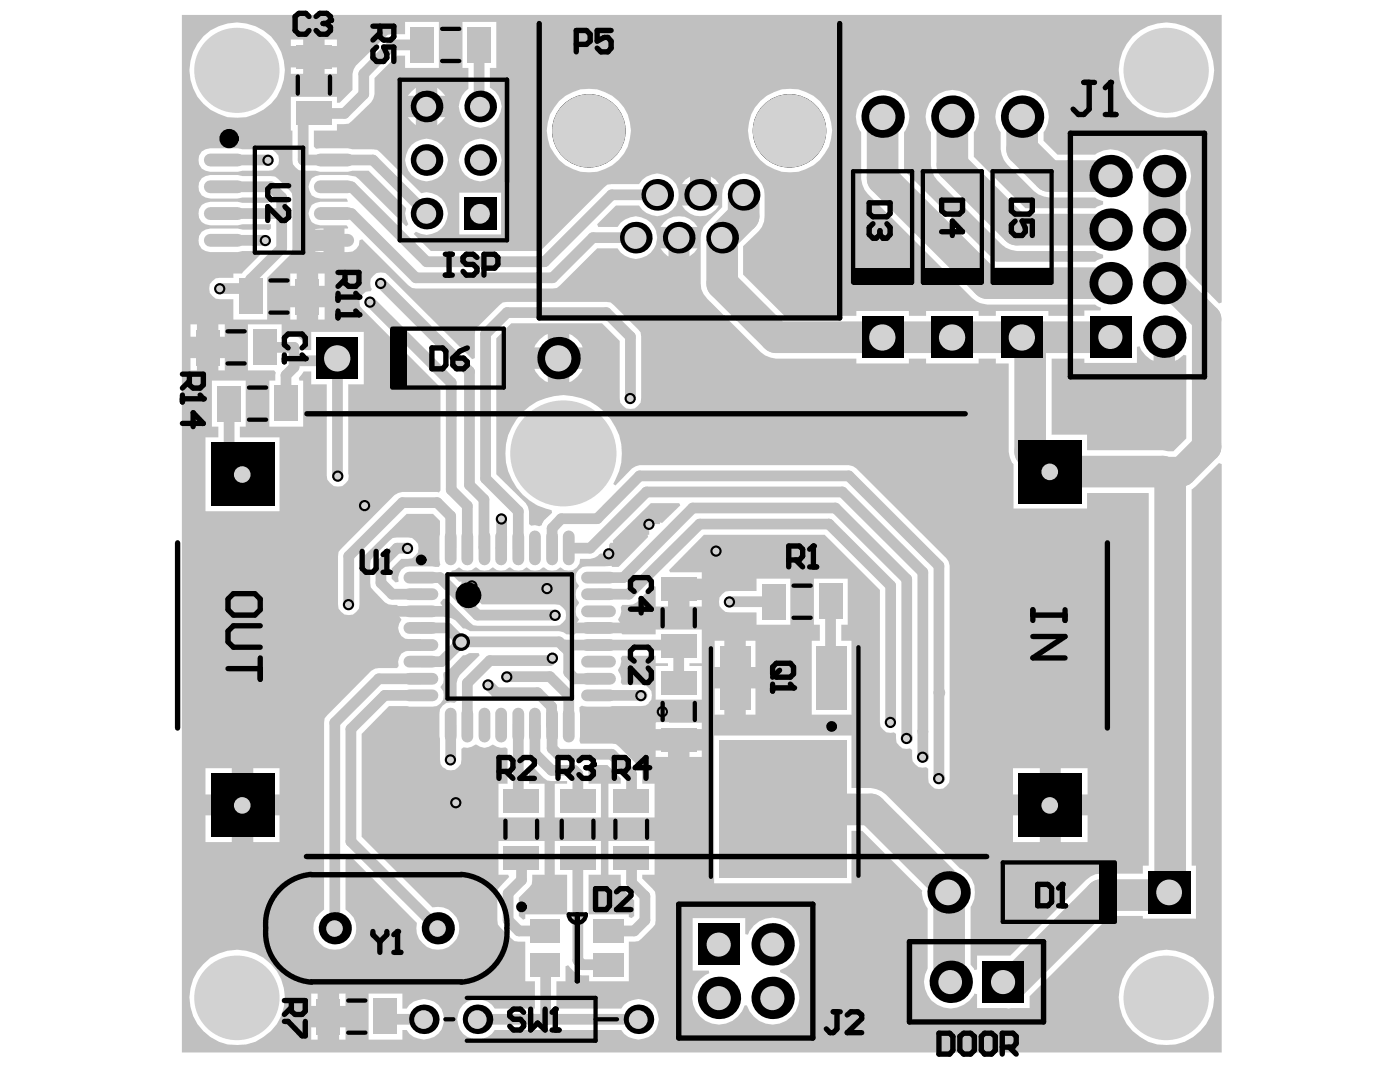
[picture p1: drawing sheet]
<svg xmlns="http://www.w3.org/2000/svg" width="269mm" height="206mm" viewBox="0 0 269 206" stroke-linecap="round" stroke-linejoin="round" font-family="sans-serif">
<g fill="#c0c0c0">
<path d="M86.7 109.6l.7-.1 .7-.5a2.29 2.29 0 0 0 3.2 0h.2a2.37 2.37 0 0 0 3.2 0 2.24 2.24 0 0 0 3.1 0h.2a2.37 2.37 0 0 0 3.2 0 2.24 2.24 0 0 0 3.1 0h.2a2.37 2.37 0 0 0 3.2 0 2.15 2.15 0 0 0 2.4 .4 2.15 2.15 0 0 0 1.3-2.1h1.9l.8-.2 .8-.4v.1v-.2l.4-.3h1.6v-1.7l.3-.4h.6l-.1-.4 7.3-7.2h5.4l.2 .4-3.5 3.4-.4-.1v.3h-2v2.1h-.4l.2 .4-5.7 5.7h-1.3l-.1-.2-4.7 .1a2.2 2.2 0 0 0-2.1 1.4 2.2 2.2 0 0 0 .6 2.4 2.23 2.23 0 0 0 0 3.1v.2a2.36 2.36 0 0 0 0 3.2l-.6 .7-.2 .9 .2 .8-.3 .4h-1.5l-.6-.4-.9-.2h-17.1l-.9-.5h-.4l-1.4-1.6-.8-.4-1.3-.2-.3-.4 .2-.7-.2-.8-.5-.8v-.2l.5-.6 .5-.1 5.3 5.2 .8 .1h14.9a2.06 2.06 0 0 0 2.1-2.1 2.06 2.06 0 0 0-2.1-2.1h-14.1l-1.1-1.1 .1-.4h-.5l-.3-.4v-1.7h-1.7l-.4-.3v-.5l-.4 .1-1.7-1.6z"/>
<path d="M201.9 68.9h6.3v.8h10.1v-3.1l.5-.1a4.9 4.9 0 0 0 2.7 2.8v-4.7h4.1v4.7l.5-.2 1.2-1 .5 .1v16l-2.5 2.4h-1l-1.1-.2h-14.5v-2.9h-6.8z"/>
<path d="M34.9 2.9h199.7v55.2l-.5 .2-6-6.2-.4-.7v-4.3a4.8 4.8 0 0 0 0-6v-4.3a5.1 5.1 0 0 0-1.9-7.6 5.1 5.1 0 0 0-7.2 3.2h-.4a5.1 5.1 0 0 0-7.9-2.7h-7.2l-2.7-2.7v-1.6a5.1 5.1 0 0 0-.7-6.8 5.1 5.1 0 0 0-6.9 0 5.1 5.1 0 0 0-.7 6.8v3.3l.2 1 .5 1 .6 .8 5.1 5.2 .8 .6 1.1 .4 1 .2h8.9l.4 .3 1.1 .4v.7l-1.1 .4-.4 .3h-13.4l-9.9-9.9v-4.7a5.1 5.1 0 0 0-.7-6.8 5.1 5.1 0 0 0-6.9 0 5.1 5.1 0 0 0-.7 6.8v6.4l.2 1 .5 1 .6 .8 12.3 12.4 .9 .6 1 .4 1 .2h15.1l.4 .3 1.1 .4v.6l-1.1 .4-.4 .4h-19.1l-17.6-17.6v-7.3a5.1 5.1 0 0 0-.7-6.8 5.1 5.1 0 0 0-6.8 0 5.1 5.1 0 0 0-.7 6.8v8.9l.2 1.1 .4 1 .6 .8 20.1 20a4.5 4.5 0 0 0 2.9 1.3h20.7l1.1 .6-.1 .5h-3.1v1h-6.9v-.9h-10.1v.9h-3.3v-.9h-10.1v.9h-3.3v-.9h-10.1v.9h-13.8l-7.9-7.9v-5.4l3-2.9 .6-.8 .4-1.1 .1-1v-4.1a4.1 4.1 0 0 0-4.1-4.1 4.1 4.1 0 0 0-4 4.1v2.4l-2.9 3a4.1 4.1 0 0 0-1.3 2.8v8.9l.1 1 .5 .9 .7 .9 10.3 10.3 .8 .6 1 .5 1.1 .2h15.4v.9h10.1v-.9h3.3v.9h10.1v-.9h3.3v.9h2.5v16.9l.2 1.1 .4 1 .3 .3v8.5h14.1v-2.9h11.9v71.5h-1.2v1.6h-8l-1 .1-1 .4-.9 .7-14.5 14.5h-6.4v2.7l-.5 .1-.7-1.1v-11.1a5 5 0 0 0-2.1-7.4l-14.2-14.2-.8-.6-1.1-.4-1-.2h-3.7v-10.1h-26.4v28.4h26.4v-10.1h2.1l11.5 11.5a4.6 4.6 0 0 0 1 3.4v11.4a5.1 5.1 0 0 0 1.9 7.2 5.1 5.1 0 0 0 7.1-2.2l.5 .1v2.7l6.1 .1 4-.1v-2.3l15.5-15.4h6.2v.5h10.2v-10.2h-.8v-72.3l.8-.6 4.5-4.4 .5 .2v113h-199.7zM62.3 7.6v1.2h2.4v-1.2zM55.8 7.6v1.2h2.4v-1.2zM55.8 18.6v6.5h.3v5.6a2.11 2.11 0 0 0 2.1 2.1h2.4l.9 .2h5.3l.9-.2h3.1l7.2 7.2-.2 1 .2 1 .4 1.1-.4 .4-9.7-9.6-1.5-.3h-5.3a2.12 2.12 0 0 0-2.3 2.3 2.12 2.12 0 0 0 2.3 2.2h5.1l.2 .4v.2h-5.3a2.12 2.12 0 0 0-2.3 2.3 2.12 2.12 0 0 0 2.3 2.3h5.1l.3 .4-.1 .2h-.7v4.5a2.25 2.25 0 0 0 2.9-2.3l.5-.2 8.9 8.9 .7 .5 .7 .1h26.3l.8-.1 7.8-7.6h3.9a4.1 4.1 0 0 0 6.1 1.1 4.1 4.1 0 0 0 0-6.3 4.1 4.1 0 0 0-6.1 1.1h-3.7l-.2-.5 3.6-3.6h4.4a4.1 4.1 0 0 0 6.2 1 4.1 4.1 0 0 0 0-6.2 4.1 4.1 0 0 0-6.2 1.1l-6.1 .1-12.9 12.7h-21l-3.3-3.3 .4-.4a4 4 0 0 0 6.1-2.9 4 4 0 0 0-5-4.5l-8.5-8.3-4.7-.1-.9-.2-6.1 .1-.4-.4v-3.1h4.4v-1.3l2.3-.1 .6-.5 3.7-3.6 .4-.7 .2-.8v-3.1l4.3-4.3h1.6v2.3h6.5v-8.8h-6.5v2.4l-3.3 .1-6.2 5.9-.4 .8-.2 .8v3.1l-2.5 2.4h-.5v-1.1zM62.3 12.9v1.3h2.4v-1.3zM55.8 12.9v1.3h2.4v-1.3zM84 16.8v1.6h1.5zM79 17.6l-.7 .8h1.5v-1.6zM214.8 13.5a9.2 9.2 0 0 0 18.4 0 9.2 9.2 0 0 0-18.4 0zM36.4 13.5a9.2 9.2 0 0 0 18.3 0 9.2 9.2 0 0 0-18.3 0zM84 22.5v1.5l1.5-1.5zM78.3 22.5l1.5 1.5v-1.5zM88.8 4.2v8.8h1.1v4.1a4.1 4.1 0 0 0-.7 6.2 4.1 4.1 0 0 0 6.2-.4 4.1 4.1 0 0 0-1.3-6.1v-3.8h1.2v-8.8zM38.7 29.1a2.28 2.28 0 0 0-.5 2.5 2.28 2.28 0 0 0 2.2 1.4h5.2l1-.2h4.9a2.06 2.06 0 0 0 2.1-2.1 2.06 2.06 0 0 0-2.1-2h-4.9l-1-.2h-5.2l-.9 .2zM146 19.4a8 8 0 0 0 .8 12.1 8 8 0 0 0 11.8-2.4 8 8 0 0 0-3.9-11.4 7.8 7.8 0 0 0-8.7 1.7zM107.3 19.4a8 8 0 0 0 .5 11.7 8 8 0 0 0 11.6-1.2 8 8 0 0 0-1.9-11.5 8.1 8.1 0 0 0-10.2 1zM88.1 30.7a4.1 4.1 0 0 0 8.2 0 4.1 4.1 0 0 0-8.2 0zM77.8 30.7a4.1 4.1 0 0 0 8.2 0 4.1 4.1 0 0 0-8.2 0zM136.5 33.8v1.6h1.5l-.6-.9zM131.6 34.5l-.7 .9h1.6v-1.6zM38.7 34.2a2.28 2.28 0 0 0-.5 2.5 2.28 2.28 0 0 0 2.2 1.4h5.2l1-.2h4.6l.5 .5-.2 .5h-4.9l-1-.2h-5.2a2.26 2.26 0 0 0-2.3 2.3 2.26 2.26 0 0 0 2.3 2.3h5.2l1-.2h5.4v.8l-.4 .3-5-.1-1-.2h-5.2a2.26 2.26 0 0 0-2.3 2.2 2.26 2.26 0 0 0 2.3 2.3h5.2l1-.2h3.4l.2 .5-3.7 3.8h-1.7v.8h-2.6a2.06 2.06 0 0 0-2 2.1 2.06 2.06 0 0 0 2 2.1h2.6v3.9h6.5v-8.1l4.7-4.8 .1-.8-.1-10.6-3.1-3.2-6.3-.1-1-.2h-5.2l-.9 .2zM130.9 39.5a4.1 4.1 0 0 0 7.1 0zM127.4 42.8l-.6 .8h7.1a4 4 0 0 0-6.5-.8zM60.5 44.1h1.6v-.2zM88.2 37v8h8v-8zM60.5 48.2l1.6 .2v-.2zM132.4 47.7v1.5l.9-.7 .6-.8zM126.8 47.7l.6 .8 1 .7v-1.5zM61.1 52.5v2.4h1.2v-2.4zM55.7 52.5v2.4h1.3v-2.4zM71.7 52.9a2.08 2.08 0 0 0-.3 2.6l-.3 .4a2 2 0 0 0-2 1.2 2 2 0 0 0 .5 2.3l15 15v19.7l-.3 .5-.3-.1h-6.7l-.9 .2-.7 .4-10.2 10.3-.5 .6-.1 .8v9.2a2.06 2.06 0 0 0 2.1 2.1 2.06 2.06 0 0 0 2-2.1v-8.4l9.1-8.9h5l1.4 1.3-.1 7.4 .2 .9-.3 .5-1.3-.1-5.2 .1a2.43 2.43 0 0 0-1.3 2.8l-.6 .2-.7-.7v-1.9l1.9-1.9h1.2a2.06 2.06 0 0 0 2.1-2 2.06 2.06 0 0 0-2.1-2.1l-2.9 .1-4.2 4.2-.1 .8 .1 4.5 2.7 2.8 .7 .4 1.6 .1 .3 .5a2.37 2.37 0 0 0 .6 2.4 2.2 2.2 0 0 0-.5 2.4 2.2 2.2 0 0 0 2 1.3h2.3v2.2h-2.3l-.8 .2a2.29 2.29 0 0 0-1.3 2.8l-.3 .4h-3.5l-.7 .1-.7 .4-9 9.1-.1 .9v35.8a4.1 4.1 0 0 0-1.1 6.3 4.1 4.1 0 0 0 6.4 0 4.1 4.1 0 0 0-1.2-6.3v-10.4l.6-.3 13.1 13.3-.1 1a4.1 4.1 0 0 0 4.5 4.1 4.1 4.1 0 0 0 3.7-4.8 4.1 4.1 0 0 0-5.1-3.3l-13.6-13.5v-19.8l5.3-5.3 8.3 .1a2.2 2.2 0 0 0 2.1-1.4 2.2 2.2 0 0 0-.5-2.4l.5-.7 .1-2.1 1-.5 2.7-2.8h.4l.8-.4h1.8l.2 .4-3.8 3.8-.4 .7-.2 .9v3.5l-.4 .3-.8-.1a2.11 2.11 0 0 0-2.1 2.1l.2 9.7a2.1 2.1 0 0 0 2.3 1.2 2.1 2.1 0 0 0 1.7-2v-2.1l.4-.3 .7 .1 1.8-.6a2.37 2.37 0 0 0 3.2 0l.7 .4 .8 .2 .8-.1 .5 .3v6.7h-1.8v6.5h8.9v-6.5h-3v-3.3l.5-.2 2.3 2.3 .7 .6 3.8 .1v.5h-2.4v6.5h8.9v-6.5h-2.4l-.1-2.7-.3-.4 .2-.5h3.8l2.6 2.6v1h-2.4v6.5h8.9v-6.5h-2.4l-.1-2.7-.5-.6-4.4-4.3-6.8-.1-.2-.5 .1-.9-.1-5.6 .5-.3 .9 .2 10.4-.1a2.06 2.06 0 0 0 1.9-1.3 2.06 2.06 0 0 0-.4-2.2l-.7-.5-.8-.1h-3.6l-.3-.4 .1-.8-.2-.8-.4-.7 .6-1.8-.1-.7 .3-.4h6.4v1.5h2.4v.5h-2.4v6.4h8.9v-6.4h-2.4v-.5h2.4v-6.5h-8.9v.9h-6.4l-.3-.4 .1-.8-.1-.9-.5-.7a3.2 3.2 0 0 0 .5-2.4l.3-.5 2.1-.1 .7-.4 3.1-3.2 .5 .3v3.8h2.4v-3.3h2v-2.1h4.5v-1.2h-6.1l-.2-.4 6.7-6.8h23.1l10.7 10.6v25.4l.1 .8a1.99 1.99 0 0 0 2.5 1.1l.4 .3v.8a2.08 2.08 0 0 0 2.7 2l.4 .3v1.3a2.08 2.08 0 0 0 2.7 2l.4 .3v1.9a2.06 2.06 0 0 0 2.1 2 2.06 2.06 0 0 0 2-2.2v-40.7l-.2-.8-.4-.6-17.3-17.3-.6-.4-.8-.2h-40.2l-1.4 .6-3.2 3.3-.4-.3 .4-.8a11.2 11.2 0 0 0-4.4-14.7 11.2 11.2 0 0 0-15 3.6 11.2 11.2 0 0 0 2.9 15.1l1.4 .9 2.8 1 .1 .5-1.5 1.4-.4 .9-.6 .2-.8-.2-.7 .1-.4-.3v-2.4l-.2-.9-.4-.7-5.7-5.5v-26.1l2.9-2.9h17.4l3.4 3.4v11a2.06 2.06 0 0 0 2.1 2 2.06 2.06 0 0 0 2-2v-11.9l-.1-.8-5.8-5.7-.8-.1h-19l-.9 .1-5.2 5.2-.1 5.5-.5 .2-16.1-16.1-.6-.5-.9-.1-.8 .1zM61.1 59v2.4h1.2v-2.4zM55.7 59v2.4h1.3v-2.4zM41.9 62.3v2.3h1.3v-2.3zM36.6 62.3v2.3h1.2v-2.3zM109.3 64.1v2.6h2.6a4.7 4.7 0 0 0-2.6-2.6zM103.6 65.2l-.8 1-.2 .5h2.6v-2.6l-.5 .2zM41.9 68.8v2.3h1.3v-2.3zM36.6 68.8v2.3h1.2v-2.3zM109.3 70.8v2.6a4.7 4.7 0 0 0 2.6-2.6zM102.6 70.8a4.7 4.7 0 0 0 2.6 2.6v-2.6zM47.6 62.3v8.8h5l.4 .4-.1 1.6h-1.2v8.8h6.5v-8.8h-.7l-.1-.5 .9-1.3h1.5v2.5h2.9v17.5a2.15 2.15 0 0 0 1.7 2.1 2.15 2.15 0 0 0 2.5-1.2l.1-.8-.1-.5v-17.1h2.9v-10.1h-10v3.5h-1.3a2.05 2.05 0 0 0-2-2.6h-2.4v-2.3zM40.7 73.1v8.8h1.2v2.1h-2.4v14.2h14.2v-14.2h-7.6v-2.1h1.1v-8.8zM132.4 115.2v1.3h2.4v-1.3zM138.7 114.1a2 2 0 0 0-.5 2.2 2 2 0 0 0 1.9 1.3h5.2v2.4h6.5v-8.9h-6.5v2.4h-5.2l-.8 .1zM143.2 123v5.1h1.9v-5.1zM137.2 123v5.1h1.9v-5.1zM156.3 111.1v8.9h1.1v3h-1.5v14.2h7.6v-14.2h-2v-3h1.3v-8.9zM143.2 132.2v5h1.9v-5zM137.2 132.2v5h1.9v-5zM125.9 138.8v1.2h8.9v-1.2h-6.3v-.1h-2.5zM132.4 144.1v1.2h2.4v-1.2zM125.9 144.1v1.2h2.4v-1.2zM203.7 147.5v5h5.1v-5zM194.5 147.5v5h5.2v-5zM48.6 147.5v5h5.1v-5zM39.5 147.5v5h5v-5zM203.7 156.5v5.2h5.1v-5.2zM194.5 156.5v5.2h5.2v-5.2zM48.6 156.5v5.2h5.1v-5.2zM39.5 156.5v5.2h5v-5.2zM95.7 161.5v6.5h1.9l.2 .4-2.2 2.3-.1 .9 .1 5.9 3.2 3.2 2.1 .1v7.6h1.8v5.3h-7.7a3.9 3.9 0 0 0-5.9-.9 3.9 3.9 0 0 0 0 5.9 3.9 3.9 0 0 0 5.9-.9h24.3a3.9 3.9 0 0 0 5.9 .9 3.9 3.9 0 0 0 0-5.9 3.9 3.9 0 0 0-5.9 .9h-12.5v-5.3h1.8v-2.9l.5-.2 1.9 1.9 2.1 .1v1.1h7.6v-7.6l1.9-.1 3.2-3.2 .1-.8-.1-5.5-2.5-2.5v-.7h2.4v-6.5h-8.9v6.5h2.4l.1 2.3 2.5 2.6v3l-.5 .4-.6-.2v-.5h-7.6l-.1-.1v-7.5h2.4v-6.5h-8.9v6.5h2.4v7.3l-.3 .3h-7.7v.8l-.5 .2-.8-.7v-3.5l2.5-2.6 .1-1.8h2.4v-6.5zM133 176.3v10.1h3.1l.1 .5a5.1 5.1 0 0 0-1.5 8.5 5.1 5.1 0 0 0 8.3-2.4h.4a5.1 5.1 0 0 0 8.5 2.2 5.1 5.1 0 0 0-2.1-8.5v-.4a5.1 5.1 0 0 0 2.3-8.4 5.1 5.1 0 0 0-8.5 1.6l-.5-.1v-3.1zM65.1 190.8v2.3h1.2v-2.3zM59.8 190.8v2.3h1.2v-2.3zM70.8 190.8v8.8h6.5v-1.8h.8a3.9 3.9 0 0 0 5.8 .9 3.9 3.9 0 0 0 0-5.9 3.9 3.9 0 0 0-5.8 .9h-.8v-2.9zM65.1 197.3v2.3h1.2v-2.3zM59.8 197.3v2.3h1.2v-2.3zM214.8 191.5a9.2 9.2 0 0 0 18.4 0 9.2 9.2 0 0 0-18.4 0zM36.4 191.5a9.2 9.2 0 0 0 18.3 0 9.2 9.2 0 0 0-18.3 0z"/>
</g>
<path d="M51.8 66.7h4.7M54.9 72v5.5M44 89.5l1.5 1.6M64.8 91.3l.1 .1" fill="none" stroke="#c0c0c0" stroke-width="2.1"/>
<circle cx="88.6" cy="123.2" r="1.03" fill="#c0c0c0"/>
<path d="M85.8 117.4l.2 .1M92.9 105.1l.1 .2M96.3 105.1l-.1 .2M109.2 105.3h4.1M88.6 123.2l-3.8 3.8M93.8 131.5l1.5 1.5M105.9 139.2h.1v4.5M106.1 126.3l-.5 .5M110.3 130.3h4.6M110.2 147.9l.8 .7M97.6 171.6v5.1M104.8 195.4l.3 .3" fill="none" stroke="#c0c0c0" stroke-width="2.1"/>
<circle cx="123.1" cy="133.5" r="1.03" fill="#c0c0c0"/>
<path d="M130.1 123.9l.2 .2M159.5 129.9l.2 .2" fill="none" stroke="#c0c0c0" stroke-width="2.1"/>
<circle cx="180.3" cy="149.5" r="1.03" fill="#c0c0c0"/>
<path d="M177.2 140.4v.1" fill="none" stroke="#c0c0c0" stroke-width="2.1"/>
<circle cx="180.3" cy="133" r="1.03" fill="#c0c0c0"/>
<g fill="none" stroke="#c0c0c0" stroke-width="2.1">
<path d="M52 35.9l2.1 2v9.8M48.1 53.6v3.3l-1.5-1.5M56.5 66.7v3.8l-1.6 1.5M97.4 60l-4.2 4.1M121.1 64.6v11.9M86.5 99.1v6.2M86.6 94l3.1 3.1v8.2M92.9 95.9v9.2M96.3 99.6v4.5M73.1 108.3v3.6M106 101.4v3.9M85.9 120.6l2.7 2.6"/>
<path d="M86.5 139.2v6.7M89.7 131.2v8M102.7 139.2v5.5l3.2 3.2M103.2 133l2.7 2.7v3.5M109.2 133.5v5.7M114.9 120.6h-5.1l-.1 .1M119.9 120.6l.1 .1M130.3 124.1v7.1M121.8 153.3l-.5 .5M177.2 140.5v4.8M121.3 164.7v4.8M80.7 195l.7 .7"/>
<path d="M104.8 185.2v10.2M111 184.4l.8 .8"/>
</g>
<path d="M169.5 22.4v11.9" fill="none" stroke="#c0c0c0" stroke-width="6.1"/>
<circle cx="177.2" cy="145.3" r="1.03" fill="#c0c0c0"/>
<g fill="none" stroke="#c0c0c0" stroke-width="2.1">
<path d="M69.8 14.2v3.9M75.3 8.6h5.8M44 35.9h8M92 20.2l.2 .2M44 41h9.6M44 77.5v12M50.8 65.7l1 1M64.8 69.3v22M86.6 73.5v20.5M90.1 71.3v21.8M93.2 64.1v27.8M97.4 60h19"/>
<path d="M77.3 96.5h6.7l2.5 2.6M114.7 99.6h-6.9l-1.8 1.8M133 97.5h27.4M75.2 117.2l.2 .2h10.4M75.3 114.1h5.6M78.3 105.3h-2.1l-3.1 3M80.9 110.9h3.6M114.9 114.1h5.8M114.9 110.9h4.8M134.3 100.6h24.9M140.1 115.5h8.5M159.5 115.5v14.4"/>
<path d="M171 112.4v26.3M177.2 109.9v30.5M180.3 108.6v40.9M64.3 138.8v39.4M72.7 130.3h8.2M73.9 133.5h7M80.9 127h3.9M97.4 129.9h8.2l3.6 3.6M107.3 123.2l1.9 1.9M114.9 133.5h8.2M114.9 123.9h-6.5l-.2 .2M105.9 147.9h4.3"/>
<path d="M111 148.6v5.2M117.4 144.8l3.9 3.8v5.2M111 164.7v19.7M123.8 172.1v4.6M74.5 195.7h6.9M105.1 195.7h17.5"/>
</g>
<circle cx="174.1" cy="141.7" r="1.03" fill="#c0c0c0"/>
<path d="M142.8 37.4v4.1l-4.1 4.1v8.9l10.3 10.2h64.2M169.5 34.3l20.1 20.1h23.7M182.9 22.4v9.4l12.3 12.3h18.1M196.3 22.4v6.3l5.1 5.1h11.9M223.6 33.8v20.6h1.2M197.8 64.7v22l3.9 3.9h21.5l1.5 1.4v79.1l-.6 .8h-12.7l-17.7 17.6M150.3 155.4h16.9l15 15v17.9l.4 .2" fill="none" stroke="#c0c0c0" stroke-width="6.1"/>
<g fill="none" stroke="#c0c0c0" stroke-width="2.1">
<path d="M69.8 18.1l-3.7 3.7h-6.7l-1.2 1.2v7.7h13.4l10.3 10.3M75.3 8.6l-5.5 5.6M92 8.6v11.6M44 30.7h7.5M63.2 35.9h4.3l14.4 14.4h22.7l12.8-12.9h8.8M42.2 55.4h4.4M44 46.1h7M54.1 47.7l-6 5.9M63.2 41h4.3l12.3 12.3h26.3l7.7-7.7h8.3M71.1 58l15.5 15.5M73.1 54.4l17 16.9M56.7 69.3h8.1"/>
<path d="M116.4 60l4.7 4.6M77.3 96.5l-10.3 10.3v9.2M90.1 93.1l2.8 2.8M93.2 91.9l6.3 6.3v7.1M114.7 99.6l8.1-8.2h40.2l17.3 17.2M133 97.5l-13.3 13.4M160.4 97.5l13.7 13.7v30.5M73.1 111.9l2.2 2.2M84.5 110.9l7.2 7.2h14.9M113.3 105.3l10.8-10.8h37.6l15.5 15.4M134.3 100.6l-13.6 13.5M159.2 100.6l11.8 11.8"/>
<path d="M72.7 130.3l-8.4 8.5M73.9 133.5l-6.5 6.5v21.6l16.7 16.6M80.9 120.6h5M88.6 123.2h18.7M95.3 133h7.9M99.5 139.2v14l.6 .6M105.6 126.8h-11.5l-4.4 4.4M109.2 125.1v4l1.1 1.2M114.9 120.6h5M114.9 123.9h15.2M106 143.7l1.1 1.1h10.3M97.6 176.7l2 2h5.2"/>
<path d="M100.1 164.7v4.3l-2.5 2.6M121.3 169.5l2.5 2.6M123.8 176.7l-2 2h-4.9M74 195.2l.5 .5M91.7 195.7h13.4M111.8 185.2h5.1"/>
</g>
<path d="M224.8 54.4l6.9 6.9v24.5l-4.7 4.8h-3.8" fill="none" stroke="#c0c0c0" stroke-width="5.7"/>
<circle cx="124.6" cy="100.7" r="1.08" fill="#000"/>
<circle cx="124.6" cy="100.7" r=".67" fill="#d2d2d2"/>
<circle cx="50.9" cy="46.2" r="1.08" fill="#000"/>
<circle cx="50.9" cy="46.2" r=".67" fill="#d2d2d2"/>
<circle cx="121" cy="76.5" r="1.08" fill="#000"/>
<circle cx="121" cy="76.5" r=".67" fill="#d2d2d2"/>
<circle cx="96.3" cy="99.6" r="1.08" fill="#000"/>
<circle cx="96.3" cy="99.6" r=".67" fill="#d2d2d2"/>
<circle cx="174.1" cy="141.8" r="1.08" fill="#000"/>
<circle cx="174.1" cy="141.8" r=".67" fill="#d2d2d2"/>
<circle cx="177.1" cy="145.4" r="1.08" fill="#000"/>
<circle cx="177.1" cy="145.4" r=".67" fill="#d2d2d2"/>
<circle cx="180.2" cy="149.5" r="1.08" fill="#000"/>
<circle cx="180.2" cy="149.5" r=".67" fill="#d2d2d2"/>
<circle cx="171" cy="138.7" r="1.08" fill="#000"/>
<circle cx="171" cy="138.7" r=".67" fill="#d2d2d2"/>
<circle cx="140.1" cy="115.6" r="1.08" fill="#000"/>
<circle cx="140.1" cy="115.6" r=".67" fill="#d2d2d2"/>
<circle cx="42.2" cy="55.4" r="1.08" fill="#000"/>
<circle cx="42.2" cy="55.4" r=".67" fill="#d2d2d2"/>
<circle cx="64.9" cy="91.4" r="1.08" fill="#000"/>
<circle cx="64.9" cy="91.4" r=".67" fill="#d2d2d2"/>
<circle cx="86.5" cy="145.9" r="1.08" fill="#000"/>
<circle cx="86.5" cy="145.9" r=".67" fill="#d2d2d2"/>
<circle cx="88.5" cy="123.3" r="1.7" fill="#000"/>
<circle cx="88.5" cy="123.3" r="1.08" fill="#d2d2d2"/>
<circle cx="123.1" cy="133.6" r="1.08" fill="#000"/>
<circle cx="123.1" cy="133.6" r=".67" fill="#d2d2d2"/>
<circle cx="116.9" cy="106.3" r="1.08" fill="#000"/>
<circle cx="116.9" cy="106.3" r=".67" fill="#d2d2d2"/>
<circle cx="106.6" cy="118.2" r="1.08" fill="#000"/>
<circle cx="106.6" cy="118.2" r=".67" fill="#d2d2d2"/>
<circle cx="66.9" cy="116.1" r="1.08" fill="#000"/>
<circle cx="66.9" cy="116.1" r=".67" fill="#d2d2d2"/>
<circle cx="78.2" cy="105.3" r="1.08" fill="#000"/>
<circle cx="78.2" cy="105.3" r=".67" fill="#d2d2d2"/>
<circle cx="51.5" cy="30.8" r="1.08" fill="#000"/>
<circle cx="51.5" cy="30.8" r=".67" fill="#d2d2d2"/>
<circle cx="71" cy="58" r="1.08" fill="#000"/>
<circle cx="71" cy="58" r=".67" fill="#d2d2d2"/>
<circle cx="73.1" cy="54.4" r="1.08" fill="#000"/>
<circle cx="73.1" cy="54.4" r=".67" fill="#d2d2d2"/>
<circle cx="106.1" cy="126.4" r="1.08" fill="#000"/>
<circle cx="106.1" cy="126.4" r=".67" fill="#d2d2d2"/>
<circle cx="93.7" cy="131.5" r="1.08" fill="#000"/>
<circle cx="93.7" cy="131.5" r=".67" fill="#d2d2d2"/>
<circle cx="97.3" cy="130" r="1.08" fill="#000"/>
<circle cx="97.3" cy="130" r=".67" fill="#d2d2d2"/>
<circle cx="70" cy="97.1" r="1.08" fill="#000"/>
<circle cx="70" cy="97.1" r=".67" fill="#d2d2d2"/>
<circle cx="87.5" cy="154.1" r="1.08" fill="#000"/>
<circle cx="87.5" cy="154.1" r=".67" fill="#d2d2d2"/>
<circle cx="137.5" cy="105.8" r="1.08" fill="#000"/>
<circle cx="137.5" cy="105.8" r=".67" fill="#d2d2d2"/>
<circle cx="127.2" cy="136.7" r="1.08" fill="#000"/>
<circle cx="127.2" cy="136.7" r=".67" fill="#d2d2d2"/>
<circle cx="105" cy="113" r="1.08" fill="#000"/>
<circle cx="105" cy="113" r=".67" fill="#d2d2d2"/>
<circle cx="90.6" cy="112.5" r="1.08" fill="#000"/>
<circle cx="90.6" cy="112.5" r=".67" fill="#d2d2d2"/>
<circle cx="151.6" cy="25.1" r="7" fill="#000"/>
<circle cx="151.6" cy="25.1" r="7" fill="#d2d2d2"/>
<circle cx="113.1" cy="25.1" r="7" fill="#000"/>
<circle cx="113.1" cy="25.1" r="7" fill="#d2d2d2"/>
<circle cx="45.5" cy="191.5" r="3.1" fill="#000"/>
<circle cx="45.5" cy="191.6" r="8.2" fill="#d2d2d2"/>
<path d="M40.5 85h12.1v12.1h-12.1z" fill-rule="evenodd" fill="#000"/>
<circle cx="46.5" cy="91.1" r="1.6" fill="#d2d2d2"/>
<circle cx="91.7" cy="195.7" r="2.83" fill="#000"/>
<circle cx="91.6" cy="195.8" r="1.8" fill="#d2d2d2"/>
<circle cx="81.4" cy="195.7" r="2.83" fill="#000"/>
<circle cx="81.3" cy="195.8" r="1.8" fill="#d2d2d2"/>
<circle cx="84.1" cy="178.2" r="3.1" fill="#000"/>
<circle cx="84" cy="178.3" r="1.6" fill="#d2d2d2"/>
<path d="M89.1 37.9h6.2v6.2h-6.2z" fill-rule="evenodd" fill="#000"/>
<circle cx="92.2" cy="41.1" r="1.9" fill="#d2d2d2"/>
<circle cx="92.2" cy="30.7" r="3" fill="#000"/>
<circle cx="92.2" cy="30.8" r="1.9" fill="#d2d2d2"/>
<circle cx="81.9" cy="30.7" r="3" fill="#000"/>
<circle cx="81.9" cy="30.8" r="1.9" fill="#d2d2d2"/>
<circle cx="81.9" cy="41" r="3" fill="#000"/>
<circle cx="81.9" cy="41.1" r="1.9" fill="#d2d2d2"/>
<circle cx="122.6" cy="195.7" r="2.83" fill="#000"/>
<circle cx="122.5" cy="195.8" r="1.8" fill="#d2d2d2"/>
<circle cx="107.2" cy="68.8" r="4.1" fill="#000"/>
<circle cx="107.2" cy="68.8" r="2.52" fill="#d2d2d2"/>
<circle cx="122.1" cy="45.6" r="3" fill="#000"/>
<circle cx="122" cy="45.7" r="2.11" fill="#d2d2d2"/>
<circle cx="138" cy="191.6" r="4.1" fill="#000"/>
<circle cx="138" cy="191.6" r="2.32" fill="#d2d2d2"/>
<circle cx="148.4" cy="191.6" r="4.1" fill="#000"/>
<circle cx="148.3" cy="191.6" r="2.32" fill="#d2d2d2"/>
<circle cx="134.4" cy="37.4" r="3" fill="#000"/>
<circle cx="134.4" cy="37.5" r="2.08" fill="#d2d2d2"/>
<circle cx="142.8" cy="37.4" r="3" fill="#000"/>
<circle cx="142.7" cy="37.5" r="2.08" fill="#d2d2d2"/>
<circle cx="138.7" cy="45.6" r="3" fill="#000"/>
<circle cx="138.5" cy="45.7" r="2.08" fill="#d2d2d2"/>
<circle cx="182.6" cy="188.5" r="4.1" fill="#000"/>
<circle cx="182.4" cy="188.6" r="2.29" fill="#d2d2d2"/>
<circle cx="182.1" cy="171.3" r="4.1" fill="#000"/>
<circle cx="182" cy="171.3" r="2.47" fill="#d2d2d2"/>
<path d="M165.5 60.7h8v8.1h-8z" fill-rule="evenodd" fill="#000"/>
<circle cx="169.4" cy="64.8" r="2.52" fill="#d2d2d2"/>
<path d="M178.8 60.7h8.1v8.1h-8.1z" fill-rule="evenodd" fill="#000"/>
<circle cx="182.8" cy="64.8" r="2.52" fill="#d2d2d2"/>
<circle cx="169.5" cy="22.4" r="4.1" fill="#000"/>
<circle cx="169.4" cy="22.4" r="2.52" fill="#d2d2d2"/>
<circle cx="182.9" cy="22.4" r="4.1" fill="#000"/>
<circle cx="182.8" cy="22.4" r="2.52" fill="#d2d2d2"/>
<path d="M195.5 84.5h12.3v12.1h-12.3z" fill-rule="evenodd" fill="#000"/>
<circle cx="201.6" cy="90.6" r="1.6" fill="#d2d2d2"/>
<path d="M209.2 60.6h8.1v8.1h-8.1z" fill-rule="evenodd" fill="#000"/>
<circle cx="213.2" cy="64.7" r="2.32" fill="#d2d2d2"/>
<circle cx="213.3" cy="44.1" r="4.1" fill="#000"/>
<circle cx="213.2" cy="44.1" r="2.32" fill="#d2d2d2"/>
<circle cx="213.3" cy="33.8" r="4.1" fill="#000"/>
<circle cx="213.2" cy="33.9" r="2.32" fill="#d2d2d2"/>
<path d="M40.5 148.5h12.1v12.2h-12.1z" fill-rule="evenodd" fill="#000"/>
<circle cx="46.5" cy="154.6" r="1.6" fill="#d2d2d2"/>
<circle cx="45.5" cy="13.5" r="3.1" fill="#000"/>
<circle cx="45.5" cy="13.5" r="8.2" fill="#d2d2d2"/>
<circle cx="92.2" cy="20.4" r="3" fill="#000"/>
<circle cx="92.2" cy="20.5" r="1.9" fill="#d2d2d2"/>
<circle cx="81.9" cy="20.4" r="3" fill="#000"/>
<circle cx="81.9" cy="20.5" r="1.9" fill="#d2d2d2"/>
<circle cx="108.2" cy="87.1" r="6.1" fill="#000"/>
<circle cx="108.2" cy="87.1" r="10.2" fill="#d2d2d2"/>
<path d="M134 177.3h8.1v8h-8.1z" fill-rule="evenodd" fill="#000"/>
<circle cx="138" cy="181.4" r="2.32" fill="#d2d2d2"/>
<circle cx="148.4" cy="181.3" r="4.1" fill="#000"/>
<circle cx="148.3" cy="181.4" r="2.32" fill="#d2d2d2"/>
<path d="M195.5 148.5h12.3v12.2h-12.3z" fill-rule="evenodd" fill="#000"/>
<circle cx="201.6" cy="154.6" r="1.6" fill="#d2d2d2"/>
<circle cx="213.3" cy="54.4" r="4.1" fill="#000"/>
<circle cx="213.2" cy="54.4" r="2.32" fill="#d2d2d2"/>
<circle cx="64.3" cy="178.2" r="3.1" fill="#000"/>
<circle cx="64.2" cy="178.3" r="1.6" fill="#d2d2d2"/>
<path d="M60.8 64.7h8v8.1h-8z" fill-rule="evenodd" fill="#000"/>
<circle cx="64.8" cy="68.8" r="2.52" fill="#d2d2d2"/>
<circle cx="126.2" cy="37.4" r="3" fill="#000"/>
<circle cx="126.2" cy="37.5" r="2.11" fill="#d2d2d2"/>
<circle cx="130.3" cy="45.6" r="3" fill="#000"/>
<circle cx="130.3" cy="45.7" r="2.08" fill="#d2d2d2"/>
<circle cx="224" cy="191.5" r="3.1" fill="#000"/>
<circle cx="224" cy="191.6" r="8.2" fill="#d2d2d2"/>
<path d="M188.6 184.5h8.1v8h-8.1z" fill-rule="evenodd" fill="#000"/>
<circle cx="192.6" cy="188.6" r="2.32" fill="#d2d2d2"/>
<path d="M220.5 167.2h8.1v8.2h-8.1z" fill-rule="evenodd" fill="#000"/>
<circle cx="224.5" cy="171.3" r="2.47" fill="#d2d2d2"/>
<path d="M192.2 60.7h8.1v8.1h-8.1z" fill-rule="evenodd" fill="#000"/>
<circle cx="196.2" cy="64.8" r="2.52" fill="#d2d2d2"/>
<circle cx="223.6" cy="64.6" r="4.1" fill="#000"/>
<circle cx="223.5" cy="64.7" r="2.32" fill="#d2d2d2"/>
<circle cx="196.3" cy="22.4" r="4.1" fill="#000"/>
<circle cx="196.2" cy="22.4" r="2.52" fill="#d2d2d2"/>
<circle cx="223.6" cy="33.8" r="4.1" fill="#000"/>
<circle cx="223.5" cy="33.9" r="2.32" fill="#d2d2d2"/>
<circle cx="223.6" cy="44.1" r="4.1" fill="#000"/>
<circle cx="223.5" cy="44.1" r="2.32" fill="#d2d2d2"/>
<circle cx="224" cy="13.5" r="3.1" fill="#000"/>
<circle cx="223.9" cy="13.5" r="8.2" fill="#d2d2d2"/>
<circle cx="223.6" cy="54.4" r="4.1" fill="#000"/>
<circle cx="223.5" cy="54.4" r="2.32" fill="#d2d2d2"/>
<g fill="#c0c0c0">
<path d="M52.6 74h4.6v6.9h-4.6z" fill-rule="evenodd"/>
<path d="M60.8 191.8h4.5v6.9h-4.5z" fill-rule="evenodd"/>
</g>
<path d="M86.5 103v4.4M89.7 103v4.4M96.2 103v4.4M86.5 137v4.4M89.7 137v4.4M96.2 137v4.4" fill="none" stroke="#c0c0c0" stroke-width="2.3"/>
<g fill="#c0c0c0">
<path d="M101.9 183h5.7v4.5h-5.7z" fill-rule="evenodd"/>
<path d="M101.9 176.5h5.7v4.5h-5.7z" fill-rule="evenodd"/>
</g>
<path d="M102.7 103v4.4M106 103v4.4M102.7 137v4.4M106 137v4.4" fill="none" stroke="#c0c0c0" stroke-width="2.3"/>
<g fill="#c0c0c0">
<path d="M48.5 63.2h4.6v6.9h-4.6z" fill-rule="evenodd"/>
<path d="M37.6 63.3h4.5v6.9h-4.5z" fill-rule="evenodd"/>
</g>
<path d="M40.4 35.9h5.2M40.4 41h5.2" fill="none" stroke="#c0c0c0" stroke-width="2.5"/>
<path d="M78.6 114.1h4.4M78.6 117.4h4.4M78.6 130.3h4.4M78.6 133.5h4.4M78.6 123.9h4.4" fill="none" stroke="#c0c0c0" stroke-width="2.3"/>
<g fill="#c0c0c0">
<path d="M107.5 162.4h6.9v4.5h-6.9z" fill-rule="evenodd"/>
<path d="M96.6 162.4h6.9v4.5h-6.9z" fill-rule="evenodd"/>
<path d="M117.8 162.4h6.9v4.5h-6.9z" fill-rule="evenodd"/>
</g>
<path d="M112.7 117.4h4.4M112.7 114.1h4.4M112.7 133.5h4.4M112.7 130.3h4.4M112.7 123.9h4.4" fill="none" stroke="#c0c0c0" stroke-width="2.3"/>
<g fill="#c0c0c0">
<path d="M41.7 74.1h4.6v6.9h-4.6z" fill-rule="evenodd"/>
<path d="M45.8 53.4h4.6v6.9h-4.6z" fill-rule="evenodd"/>
<path d="M56.8 53.5h4.5v6.9h-4.5z" fill-rule="evenodd"/>
</g>
<path d="M40.4 30.7h5.2M40.4 46.1h5.2" fill="none" stroke="#c0c0c0" stroke-width="2.5"/>
<path d="M71.7 191.7h4.5v6.9h-4.5z" fill-rule="evenodd" fill="#c0c0c0"/>
<path d="M78.6 110.9h4.4M93 103v4.4M78.6 120.6h4.4M78.6 127h4.4M93 137v4.4" fill="none" stroke="#c0c0c0" stroke-width="2.3"/>
<g fill="#c0c0c0">
<path d="M78.8 5.1h4.5v6.9h-4.5z" fill-rule="evenodd"/>
<path d="M89.7 5.2h4.6v6.9h-4.6z" fill-rule="evenodd"/>
<path d="M114 183h5.8v4.5h-5.8z" fill-rule="evenodd"/>
<path d="M114 176.5h5.8v4.5h-5.8z" fill-rule="evenodd"/>
<path d="M107.5 151.5h6.9v4.5h-6.9z" fill-rule="evenodd"/>
<path d="M96.6 151.5h6.9v4.5h-6.9z" fill-rule="evenodd"/>
<path d="M117.8 151.5h6.9v4.5h-6.9z" fill-rule="evenodd"/>
</g>
<path d="M99.5 103v4.4M109.2 103v4.4M112.7 110.9h4.4M99.5 137v4.4M109.2 137v4.4M112.7 127h4.4M112.7 120.6h4.4" fill="none" stroke="#c0c0c0" stroke-width="2.3"/>
<g fill="#c0c0c0">
<path d="M138.3 124.1h5.7v12.1h-5.7z" fill-rule="evenodd"/>
<path d="M146.3 112.1h4.5v6.9h-4.5z" fill-rule="evenodd"/>
<path d="M126.9 139.8h6.8v4.5h-6.8z" fill-rule="evenodd"/>
<path d="M126.9 128.9h6.8v4.5h-6.8z" fill-rule="evenodd"/>
<path d="M126.9 121.8h6.8v4.5h-6.8z" fill-rule="evenodd"/>
</g>
<path d="M61.5 35.9h5.3M61.5 41h5.3" fill="none" stroke="#c0c0c0" stroke-width="2.5"/>
<path d="M126.9 110.9h6.8v4.5h-6.8z" fill-rule="evenodd" fill="#c0c0c0"/>
<path d="M61.5 30.7h5.3M61.5 46.1h5.3" fill="none" stroke="#c0c0c0" stroke-width="2.5"/>
<g fill="#c0c0c0">
<path d="M56.9 19.5h6.8v4.5h-6.8z" fill-rule="evenodd"/>
<path d="M56.9 8.6h6.8v4.5h-6.8z" fill-rule="evenodd"/>
<path d="M156.8 124.1h5.8v12.1h-5.8z" fill-rule="evenodd"/>
<path d="M157.2 112h4.5v6.9h-4.5z" fill-rule="evenodd"/>
<path d="M138 142.3h24.5v26.3h-24.5z" fill-rule="evenodd"/>
</g>
<g fill="none" stroke="#000" stroke-width=".82">
<path d="M57.2 14.7v3.3M63.4 14.7v3.3M76.8 15.3h20.6v30.8h-20.6zM84.9 5.5h3.3M84.9 11.7h3.3M48.9 28.4h9.3v20.1h-9.3zM51.9 53.9h3.3M163.8 54.3v-21.4h11.3v21.4M177.2 54.3v-21.4h11.3v21.4M190.6 54.3v-21.4h11.3v21.4M43.7 69.8h3.3M43.7 63.6h3.3"/>
<path d="M47.8 74.4h3.3M51.9 60h3.3M75.3 63.1h21.4v11.3h-21.4M47.8 80.6h3.3M85.9 110.3h23.9v23.8h-23.9zM127.2 117v3.3M133.4 117v3.3M152.4 118.6h3.3M152.4 112.4h3.3M127.2 135v3.2M133.4 135v3.2M136.5 124.5v43.9"/>
<path d="M164.8 124.3v43.9M97 157.6v3.3M103.1 157.6v3.3M107.9 157.6v3.3M113.9 157.6v3.3M118.2 157.6v3.3M124.2 157.6v3.3M109.2 175.6h3.3a1.65 1.65 0 0 1-1.6 1.6 1.65 1.65 0 0 1-1.7-1.6zM110.7 175.6v12.8h.3v-12.8M214.1 165.6h-21.6v11.4h21.6M66.9 198.3h3.3M66.9 192.1h3.3"/>
<path d="M85.5 195.7h1.6M89.6 191.6h24.8v8.2h-24.8M114.4 195.7h4.1"/>
</g>
<g fill="none" stroke="#000" stroke-width="1">
<path d="M59.3 3.2l-.6-.6h-1.3l-.7 .6v2.6l.7 .8h1.3l.6-.8M60.7 3.2l.7-.6h1.3l.8 .6v.7l-.8 .6M62 4.5h.7M62.7 4.5l.8 .7v.6l-.8 .8h-1.3l-.7-.8M71.6 5h4v2.1l-.6 .6h-1.3l-.8-.6v-2.1M72.3 9l-.7 .8v1.3l.7 .7h1.4l.6-.7v-.7l-.6-1.4h1.9v2.8M72.9 6.4l-1.3 1.3M103.5 4.5v56.5h57.7v-56.5M110.6 8.5h2l.7-.6v-1.3l-.7-.8h-2v4.2M117.3 5.8h-2.6v2.1l1.3-.7h.7l.6 .7v1.3l-.6 .8h-1.3l-.7-.8M208.1 15.8h2.1M209.1 15.8v5.2l-1 1h-1l-1.1-1"/>
<path d="M212.2 16.8l1.1-1v6.2M54.7 39.7l.7 .7v1.3l-.7 .6h-.6l-2.7-2.6v2.6M55.4 35.7h-3.4l-.6 .6v1.3l.6 .7h3.4M166.9 38.9h4v2.1l-.6 .6h-2.7l-.7-.6zM180.8 38.4h4v2.1l-.6 .6h-2.7l-.7-.6zM194.2 38.4h4v2.1l-.6 .6h-2.7l-.7-.6zM205.5 25.6h25.8v46.8h-25.8zM212.2 22h2.1M64.9 52.3h4v2.1l-.6 .6h-1.3l-.8-.6v-2.1M64.9 56.3v1.4M64.9 59.7v1.3M66.2 53.6l-1.3 1.4"/>
<path d="M68.3 56.3l.6 .7h-4M68.3 59.7l.6 .7h-4M85.5 48.8h1.3M85.5 52.8h1.3M86.2 48.8v4M91.6 49.4l-.7-.6h-1.4l-.6 .6v.8l.6 .6h1.4l.7 .7v.6l-.7 .7h-1.4l-.6-.7M92.9 51.5h2.1l.6-.7v-1.4l-.6-.6h-2.1v4M167.6 43l-.7 .7v1.3l.7 .7h.6l.8-.7M169 44.3v.7M170.3 43l.6 .7v1.3l-.6 .7h-.7l-.6-.7M180.8 44.5h4l-1.9-2.1v2.8M194.9 42.4l-.7 .8v1.3l.7 .7h1.4l.6-.7v-.7l-.6-1.4h1.9v2.8"/>
<path d="M35 71.8h4v2.1l-.6 .6h-1.3l-.7-.6v-2.1M35 75.9v1.3M36.4 73.2l-1.4 1.3M38.4 75.9l.6 .7h-4M54.6 68.1v1.4M55.3 66.8l-.7-.6v-1.3l.7-.8h2.7l.6 .8v1.3l-.6 .6M58 68.1l.6 .8h-4M58.9 79.4h126.4M82.9 66.8h2.1l.6 .6v2.7l-.6 .7h-2.1zM87 68.8h2l.7 .7v.6l-.7 .7h-1.3l-.7-.7zM89.7 66.8l-1.4 .6-1.3 1.4M35 81.3h4l-1.9-2.1v2.7"/>
<path d="M34.1 104.2v35.6M43.8 115l1-1h4.1l1.1 1v2.1l-1.1 1h-4.1l-1-1zM69.5 105.9v3.3l.8 .7h1.3l.6-.7v-3.3M73.6 106.5l.7-.6v4M73.6 109.9h1.3M121.1 117h4l-2-2.1v2.8M121.8 113.6l-.7-.6v-1.4l.7-.7h2.7l.6 .7v1.4l-.6 .6M151.4 107.5h2.1l.6-.7v-1.3l-.6-.7h-2.1v4M152.8 107.5l1.3 1.3M155.5 108.8h1.3M155.5 105.5l.7-.7v4M198.3 118.1h6.2"/>
<path d="M198.3 117.1v2M204.5 117.1v2M212.6 104.2v35.6M43.8 128.4h6.2M50 120.2h-5.2l-1 1v2l1 1.1h5.2M50 126.3v4.1M121.8 126.9l-.7-.6v-1.3l.7-.7h2.7l.6 .7v1.3l-.6 .6M124.5 128.3l.6 .7v1.3l-.6 .8h-.8l-2.6-2.8v2.8M148.4 128.1l.7-.7h2.7l.6 .7v1.3l-.6 .6h-2.7l-.7-.6zM148.4 131.4v1.3M149.7 128.7l-1.3 1.3M151.8 131.4l.6 .7h-4"/>
<path d="M198.3 122.2h6.2l-6.2 4.1h6.2M95.8 148.1h2.1l.6-.7v-1.3l-.6-.7h-2.1v4.1M97.1 148.1l1.4 1.4M99.8 146.1l.7-.7h1.4l.7 .7v.7l-2.8 2.7h2.8M107.1 148.1h2.1l.6-.7v-1.3l-.6-.7h-2.1v4.1M108.5 148.1l1.3 1.4M111.2 146.1l.7-.7h1.3l.7 .7v.7l-.7 .6M112.5 147.4h.7M113.2 147.4l.7 .7v.6l-.7 .8h-1.3l-.7-.8M118 148.1h2l.6-.7v-1.3l-.6-.7h-2v4.1M119.3 148.1l1.3 1.4M124.8 147.4h-2.8l2-2v4.1"/>
<path d="M51 178.3a9.6 9.6 0 0 0 8.8 10.3M58.8 164.5h130.7M59.8 168h28.8M59.8 167.9a9.6 9.6 0 0 0-8.8 10.2M71.6 178.9v.6l1.3 1.3M74.3 178.9v.6l-1.4 1.3M75.6 179.5l.7-.6v4M88.5 167.9a9.6 9.6 0 0 1 8.8 10.3M97.3 178.4a9.6 9.6 0 0 1-8.8 10.2M114.4 170.6h2l.6 .6v2.7l-.6 .7h-2zM118.4 171.2l.7-.6h1.3l.8 .6v.8l-2.8 2.6h2.8M130.3 173.6h25.8v25.7h-25.8z"/>
<path d="M199.2 169.8h2l.7 .7v2.7l-.7 .7h-2zM203.3 173.9h1.3M203.3 170.5l.7-.7v4.1M54.6 192.1h4v2.1l-.6 .6h-1.3l-.8-.6v-2.1M54.6 196.1h.7l2.7 2.8h.6v-2.8M55.9 193.4l-1.3 1.4M59.8 188.5h28.8M72.9 180.8v2.1M75.6 182.9h1.4M100.5 194.4l-.6-.6h-1.3l-.7 .6v.7l.7 .6h1.3l.6 .7v.6l-.6 .8h-1.3l-.7-.8M101.9 193.8v4l1.3-1.4 1.5 1.4v-4M106 197.8h1.3"/>
<path d="M106 194.4l.6-.6v4M160 194.3h1.3M160.7 194.3v3.3l-.7 .7h-.6l-.7-.7M162.7 194.9l.7-.6h1.3l.8 .6v.7l-2.8 2.7h2.8M174.6 180.8h25.8v15.4h-25.8zM180.3 198.4h2l.7 .6v2.7l-.7 .7h-2zM184.3 199l.7-.6h1.4l.7 .6v2.7l-.7 .7h-1.4l-.7-.7zM188.4 199l.6-.6h1.4l.7 .6v2.7l-.7 .7h-1.4l-.6-.7zM192.4 201.1h2.1l.6-.8v-1.3l-.6-.6h-2.1v4M193.8 201.1l1.3 1.3"/>
<circle cx="80.9" cy="107.5" r=".51"/>
<circle cx="159.7" cy="139.5" r=".51"/>
<circle cx="100.1" cy="174.1" r=".51"/>
</g>
<g fill="#000">
<path d="M163.8 51.5h11.3v3.2h-11.3z" fill-rule="evenodd"/>
<path d="M177.2 51.5h11.3v3.2h-11.3z" fill-rule="evenodd"/>
<path d="M190.6 51.5h11.3v3.2h-11.3z" fill-rule="evenodd"/>
<path d="M74.9 63.1h3.2v11.3h-3.2z" fill-rule="evenodd"/>
<path d="M211.2 165.7h3.3v11.3h-3.3z" fill-rule="evenodd"/>
</g>
<g fill="#000">
<circle cx="63.5" cy="3.9" r=".52"/>
<circle cx="213.3" cy="15.8" r=".52"/>
<circle cx="68.9" cy="57" r=".52"/>
<circle cx="169.6" cy="45.7" r=".52"/>
<circle cx="39" cy="76.6" r=".52"/>
<circle cx="58.6" cy="68.9" r=".52"/>
<circle cx="68.9" cy="60.4" r=".52"/>
<circle cx="74.3" cy="105.9" r=".52"/>
<circle cx="156.2" cy="104.8" r=".52"/>
<circle cx="152.4" cy="132.1" r=".52"/>
<circle cx="113.9" cy="146.8" r=".52"/>
<circle cx="76.3" cy="178.9" r=".52"/>
<circle cx="204" cy="169.8" r=".52"/>
<circle cx="106.6" cy="193.8" r=".52"/>
</g>
<circle cx="44" cy="26.6" r=".82" fill="none" stroke="#000" stroke-width="2.1"/>
<circle cx="89.9" cy="114.3" r="1.23" fill="none" stroke="#000" stroke-width="2.5"/>
</svg>
